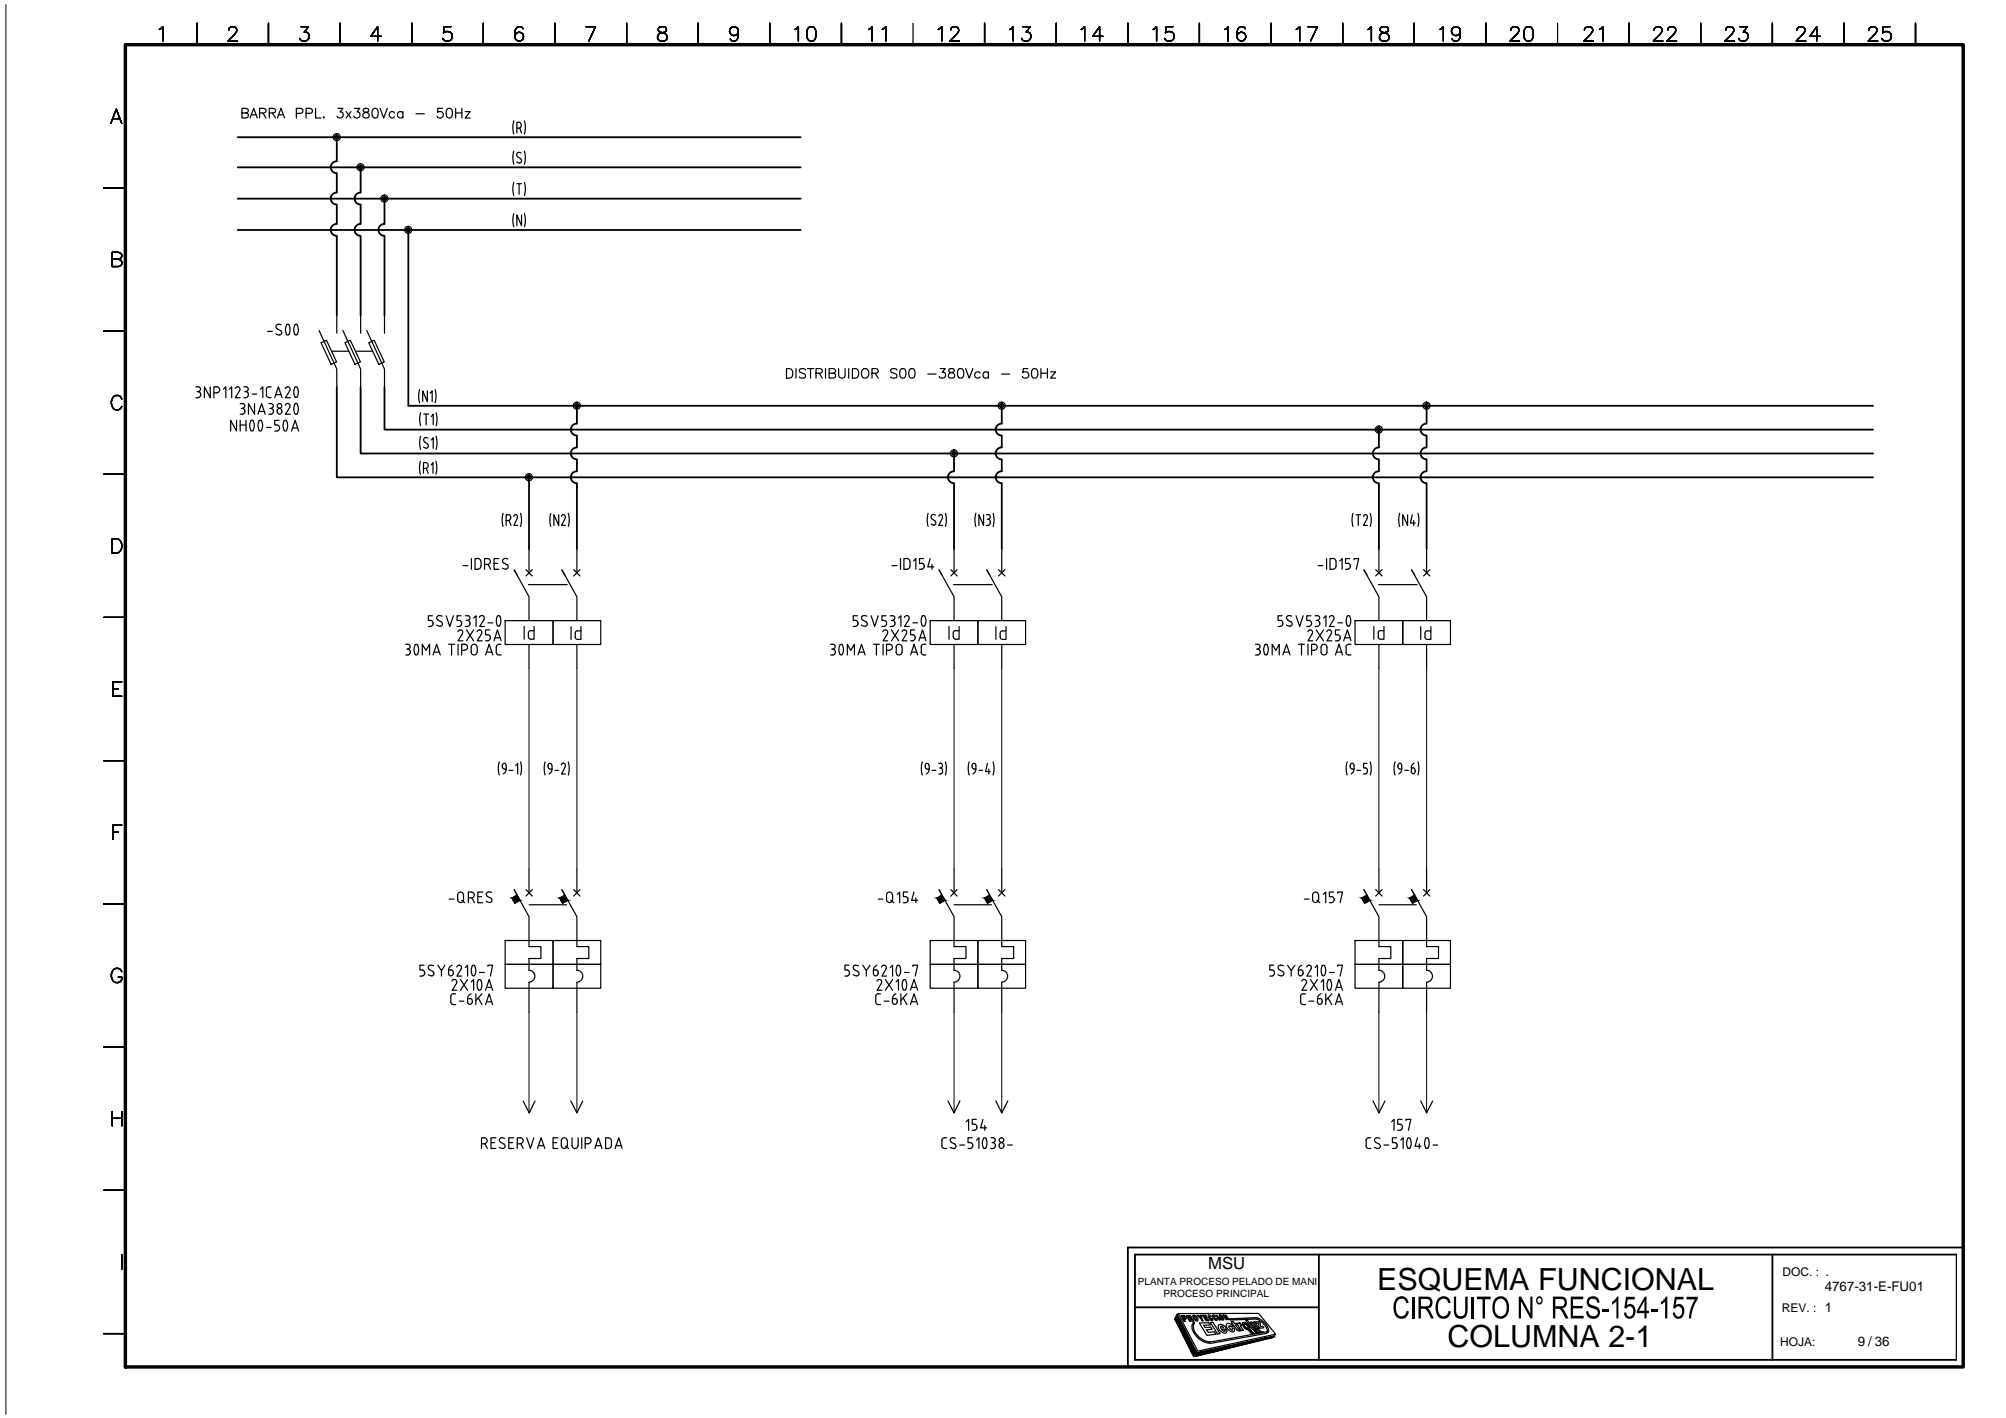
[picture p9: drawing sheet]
<svg xmlns="http://www.w3.org/2000/svg" width="420mm" height="297mm" viewBox="0 0 420 297" stroke-linecap="round" stroke-linejoin="round" font-family="sans-serif">
<defs><g id="words">
<g font-size="6.4">
<text x="288.4" y="270.2">ESQUEMA FUNCIONAL</text>
<text x="303.2" y="282.2">COLUMNA 2-1</text>
</g>
<text font-size="3.5" x="253.1" y="265.8">MSU</text>
<g font-size="2.8">
<text x="382.2" y="270.3">4767-31-E-FU01</text>
<text x="389.1" y="282">9 / 36</text>
</g>
<g font-size="2.5">
<text x="373.4" y="267.3">DOC. : .</text>
<text x="373.2" y="274.9">REV. : 1</text>
<text x="372.9" y="281.9">HOJA:</text>
</g>
<g font-size="2.1">
<text x="238.3" y="269.2">PLANTA PROCESO PELADO DE MANI</text>
<text x="243.7" y="271.8">PROCESO PRINCIPAL</text>
</g>
</g></defs>
<g fill="none" stroke="#000" stroke-width=".38">
<path d="M49.8 28.7h117.9M49.8 35.1h117.9M70.5 36.3v4a1.25 1.25 0 0 0-1.2 1.3 1.25 1.25 0 0 0 1.2 1.2M70.5 28.7v5.1a1.25 1.25 0 0 0-1.2 1.2 1.25 1.25 0 0 0 1.2 1.3M75.5 35.1v5.2M49.8 41.6h117.9M49.8 48.2h117.9M70.5 42.9v4a1.25 1.25 0 0 0-1.2 1.3 1.25 1.25 0 0 0 1.2 1.2M70.5 49.4v16.7M75.5 46.9a1.25 1.25 0 0 0-1.2 1.3 1.25 1.25 0 0 0 1.2 1.2M75.5 40.3a1.25 1.25 0 0 0-1.2 1.3 1.25 1.25 0 0 0 1.2 1.2M75.5 42.9v4"/>
<path d="M75.5 49.4v16.7M80.5 41.6v5.3a1.25 1.25 0 0 0-1.2 1.3 1.25 1.25 0 0 0 1.2 1.2M80.5 49.4v16.7M85.5 48.2v36.8h306.8M70.5 81.1v18.9h321.8M75.5 81.1v13.9h316.8M80.5 81.1v8.9h311.8M110.8 100v15M120.8 88.7a1.25 1.25 0 0 0-1.2 1.3 1.25 1.25 0 0 0 1.2 1.2M120.8 93.7a1.25 1.25 0 0 0-1.2 1.3 1.25 1.25 0 0 0 1.2 1.2M120.8 98.7a1.25 1.25 0 0 0-1.2 1.3 1.25 1.25 0 0 0 1.2 1.2M120.8 85v3.7"/>
<path d="M120.8 91.3v2.4M120.8 96.3v2.4M199.8 95v3.7a1.25 1.25 0 0 0-1.2 1.3 1.25 1.25 0 0 0 1.2 1.2M209.8 85v3.7a1.25 1.25 0 0 0-1.3 1.3 1.25 1.25 0 0 0 1.3 1.2M209.8 91.3v2.4a1.25 1.25 0 0 0-1.3 1.3 1.25 1.25 0 0 0 1.3 1.2v2.5a1.25 1.25 0 0 0-1.3 1.3 1.25 1.25 0 0 0 1.3 1.2M288.8 93.7a1.25 1.25 0 0 0-1.3 1.3 1.25 1.25 0 0 0 1.3 1.2M288.8 98.7a1.25 1.25 0 0 0-1.3 1.3 1.25 1.25 0 0 0 1.3 1.2M288.8 90v3.7M288.8 96.3v2.4M298.8 85v3.7a1.25 1.25 0 0 0-1.3 1.3 1.25 1.25 0 0 0 1.3 1.2M298.8 91.3v2.4a1.25 1.25 0 0 0-1.3 1.3 1.25 1.25 0 0 0 1.3 1.2v2.5a1.25 1.25 0 0 0-1.3 1.3 1.25 1.25 0 0 0 1.3 1.2M120.8 101.3v13.7"/>
<path d="M199.8 101.3v13.7M209.8 101.3v13.7M288.8 101.3v13.7M298.8 101.3v13.7M237.7 273.9h38.5M276.2 262.8v22.1M371.2 262.8v22.1M409.8 262.8h-172.1v22.1h172.1M411.2 261.3h-175v25"/>
</g>
<g fill="none" stroke="#000" stroke-width=".25">
<path d="M33.4 6.2l.7-.6v3M41.2 4.9v4.5M47.9 6.3a.73 .73 0 0 1 .5-.7h.6a.74 .74 0 0 1 .5 1.1l-1.7 1.9h2M56.2 4.9v4.5M63 5.6h1.6l-.9 1.1a.96 .96 0 0 1 1.1 1.1 .96 .96 0 0 1-1.3 .8l-.5-.1-.2-.5M71.3 4.9v4.5M79.8 7.6h-2.1l1.4-2v3M86.2 4.9v4.5M94.5 5.6h-1.5l-.1 1.3a1.07 1.07 0 0 1 1.6 0 1.07 1.07 0 0 1-.2 1.6 1.07 1.07 0 0 1-1.6-.5M101.2 4.9v4.5M109.5 6a.85 .85 0 0 0-1.2-.2 2.17 2.17 0 0 0 0 2.7 .93 .93 0 0 0 1.3-.5 .93 .93 0 0 0-.7-1.3 .93 .93 0 0 0-1.1 .9M116.2 4.9v4.5"/>
<path d="M122.7 5.6h2l-1.4 3M131.2 4.9v4.5M138 5.8a.6 .6 0 0 0 .3 .9 1.3 1.3 0 0 1 1.5 1.3 1.07 1.07 0 0 1-1.2 .6 1.07 1.07 0 0 1-.9-1l.4-.6a1.67 1.67 0 0 0 1.5-.7v-.3a1.08 1.08 0 0 0-1.6-.2zM146.2 4.9v4.5M154.7 6.6a.94 .94 0 0 1-1.4 .7 .94 .94 0 0 1-.3-1.4 .94 .94 0 0 1 1.5 .1 2.84 2.84 0 0 1-.3 2.5 .88 .88 0 0 1-1.2-.3M161.2 4.9v4.5M166.5 6.2l.7-.6v3M169.4 5.8a.9 .9 0 0 1 1.4 .4 2.39 2.39 0 0 1-.3 2.3 1.02 1.02 0 0 1-1.4-.5 2.57 2.57 0 0 1 .3-2.2zM176.2 4.9v4.5M182 6.2l.7-.6v3M184.8 6.2l.7-.6v3M191.2 4.9v4.5"/>
<path d="M196.5 6.2l.7-.6v3M199.1 6.3a.73 .73 0 0 1 .6-.7h.6a.74 .74 0 0 1 .4 1.1l-1.8 1.9h2M206.2 4.9v4.5M211.5 6.2l.7-.6v3M214.2 5.6h1.6l-.9 1.1a.97 .97 0 0 1 1.1 1.2 .97 .97 0 0 1-1.4 .7l-.4-.1-.2-.5M221.2 4.9v4.5M226.5 6.2l.7-.6v3M231 7.6h-2.1l1.4-2v3M236.2 4.9v4.5M241.5 6.2l.7-.6v3M245.7 5.6h-1.5l-.1 1.3a1.05 1.05 0 0 1 1.6 0 1.05 1.05 0 0 1-.2 1.6 1.05 1.05 0 0 1-1.6-.5M251.2 4.9v4.5"/>
<path d="M256.5 6.2l.7-.6v3M260.8 6a.84 .84 0 0 0-1.3-.2 2.77 2.77 0 0 0-.3 2.4 .93 .93 0 0 0 1.5 .1 .93 .93 0 0 0-.3-1.5 .93 .93 0 0 0-1.3 .8M266.2 4.9v4.5M271.5 6.2l.7-.6v3M274 5.6h1.9l-1.4 3M281.2 4.9v4.5M286.5 6.2l.7-.6v3M289.2 5.8l-.1 .5a1.88 1.88 0 0 0 1.4 .7 .82 .82 0 0 1 .5 .9 .82 .82 0 0 1-.8 .7h-.5a.85 .85 0 0 1-.8-.9 .85 .85 0 0 1 .9-.8l.6-.2a.6 .6 0 0 0 .3-.9l-.5-.2zM296.2 4.9v4.5M301.6 6.2l.7-.6v3M305.9 6.6a.94 .94 0 0 1-1.3 .7 .94 .94 0 0 1-.4-1.4 .94 .94 0 0 1 1.5 .1 2.84 2.84 0 0 1-.3 2.5 .94 .94 0 0 1-1.3-.3M311.2 4.9v4.5"/>
<path d="M316.5 6.3a.73 .73 0 0 1 .5-.7h.6a.74 .74 0 0 1 .4 1.1l-1.7 1.9h2M319.6 5.8a.94 .94 0 0 1 1.4 .4 2.57 2.57 0 0 1-.3 2.3 1.02 1.02 0 0 1-1.4-.5 2.57 2.57 0 0 1 .3-2.2zM326.2 4.9v4.5M331.9 6.3a.71 .71 0 0 1 .6-.7 .93 .93 0 0 1 1.1 .6v.3l-.5 .7-1.4 1.4h2M335 6.2l.7-.6v3M341.2 4.9v4.5M346.4 6.3v-.1a.93 .93 0 0 1 1.2-.6 .74 .74 0 0 1 .4 1.1l-1.7 1.9h2M349.3 6.3a.73 .73 0 0 1 .6-.7h.5a.74 .74 0 0 1 .5 1.1l-1.8 1.9h2.1M356.2 4.9v4.5M361.5 6.3a.73 .73 0 0 1 .5-.7h.6a.74 .74 0 0 1 .4 1.1l-1.7 1.9h2M364.4 5.6h1.6l-.9 1.1a.97 .97 0 0 1 1.1 1.2 .97 .97 0 0 1-1.4 .7l-.4-.1-.2-.5M371.2 4.9v4.5"/>
<path d="M376.4 6.3v-.1a.93 .93 0 0 1 1.1-.6 .74 .74 0 0 1 .4 1.1l-1.7 1.9h2M381.2 7.6h-2.1l1.4-2v3M386.2 4.9v4.5M391.4 6.3a.71 .71 0 0 1 .6-.7 .93 .93 0 0 1 1.2 .6v.3l-.5 .7-1.4 1.4h2M395.9 5.6h-1.5l-.1 1.3a1.05 1.05 0 0 1 1.6 0 1.05 1.05 0 0 1-.2 1.6 1.05 1.05 0 0 1-1.6-.5M401.2 4.9v4.5M21.7 39.4h4.6M23.2 25.9l1.2-3 1.1 3M23.6 24.8h1.5M50.7 23.7l1.1-.1 .2-.3-.1-.4-.4-.2h-.8v2h.8l.4-.2v-.7l-.4-.1M52.4 24.7l.7-2 .8 2M52.7 24h.9"/>
<path d="M54.4 23.7h.9a.49 .49 0 0 0 .3-.8l-.3-.2h-.9v2M55 23.7l.7 1M56.4 23.7l1.1-.1 .2-.3-.1-.4-.4-.2h-.8v2M57 23.7l.7 1M58.1 24.7l.8-2 .7 2M58.4 24h.9M62.1 23.7h1.1a.53 .53 0 0 0 .2-.6 .53 .53 0 0 0-.4-.4h-.9v2M64.1 23.7h1.1l.2-.3-.1-.5-.3-.2h-.9v2M66.1 22.7v2h1.1M67.7 24.6h.2l-.1 .1zM70.8 22.7h1l-.6 .8a.67 .67 0 0 1 .6 1 .67 .67 0 0 1-1.2-.2M72.5 23.4l1 1.3"/>
<path d="M73.5 23.4l-1 1.3M74.3 22.7h1l-.5 .8a.67 .67 0 0 1 .5 1 .67 .67 0 0 1-1.2-.2M76.2 22.8a.38 .38 0 0 0 .2 .7 .82 .82 0 0 1 .9 .8 .66 .66 0 0 1-.9 .4 .66 .66 0 0 1-.3-.9l.8-.3a.38 .38 0 0 0 .2-.7l-.3-.1zM78.2 22.8a.59 .59 0 0 1 .9 .3 1.83 1.83 0 0 1-.1 1.5 .63 .63 0 0 1-1-.3 1.66 1.66 0 0 1 .2-1.5zM79.6 22.7l.8 2 .7-2M82.6 23.7a.64 .64 0 0 0-.9-.1 .64 .64 0 0 0 0 .9 .64 .64 0 0 0 .9-.1M84.4 23.7a.64 .64 0 0 0-1-.1 .64 .64 0 0 0 0 .9 .64 .64 0 0 0 1-.1M84.4 23.4v1.3M87.1 23.8h1.8M92.7 22.7h-1l-.1 .9a.7 .7 0 0 1 1.1 0 .7 .7 0 0 1-.1 1 .7 .7 0 0 1-1.1-.3M93.7 22.8a.63 .63 0 0 1 1 .3 1.39 1.39 0 0 1-.5 1.6h-.2a1.34 1.34 0 0 1-.3-1.9zM95.4 22.7v2"/>
<path d="M95.4 23.7h1.3M96.7 22.7v2M97.4 23.4h1.1l-1.1 1.3h1.1M107.6 38.2l-.2 1.4 .2 1.4M107.6 25.3l-.2 1.4 .2 1.4M107.6 31.7l-.2 1.3 .2 1.4M108.3 26.8h.4a.63 .63 0 0 0 .5-.6 .63 .63 0 0 0-.5-.6h-.4v2.3M108.3 38.5h.9M108.5 32.9l.5 .3a.53 .53 0 0 1 .1 .9 .53 .53 0 0 1-.9-.2M108.6 31.9a.51 .51 0 0 0-.4 .4 .51 .51 0 0 0 .2 .5M108.6 31.9l.5 .1M108.7 38.5v2.2"/>
<path d="M108.9 26.8l.3 1.1M109.8 38.2l.2 1.4-.2 1.4M109.8 25.3l.2 1.4-.2 1.4M109.8 31.7l.2 1.3-.2 1.4M23.5 54.3l1.7-.2a.68 .68 0 0 0 0-1.1l-.4-.2h-1.3v3l1.7-.1a.8 .8 0 0 0 .3-.9 .8 .8 0 0 0-.7-.5M107.6 44.7l-.2 1.4 .2 1.4M109.2 45v2.3l-.9-2.3v2.3M109.8 44.7l.2 1.4-.2 1.4M21.7 69.3h4.6M56.1 69.4h.9M58.3 67.9l.6 .1M58.3 67.9a.49 .49 0 0 0-.5 .4 .49 .49 0 0 0 .3 .6l.7 .4"/>
<path d="M58.8 69.2a.57 .57 0 0 1 .1 .9 .57 .57 0 0 1-.9 0l-.2-.2M60 68.1a2.1 2.1 0 0 0 0 2M60.5 68.1a1.7 1.7 0 0 1-.2 2.1l-.3-.1M60.5 68l-.2-.1-.3 .1M61.8 68.1a2.1 2.1 0 0 0 0 2M62.2 68.1a1.7 1.7 0 0 1-.2 2.1l-.2-.1M62.3 68l-.3-.1-.2 .1M66.8 69.2l3.7 8.1v3.8M67.2 71.8l1.2-.5 2.1 4.5-1.1 .5zM69.4 73.6h3.7M70.5 66.1v3.7M71.8 69.2l3.7 8.1v3.8"/>
<path d="M72.2 71.8l1.2-.5 2.1 4.5-1.1 .5zM74.4 73.6h3.7M75.5 66.1v3.7M76.8 69.2l3.7 8.1v3.8M77.2 71.8l1.2-.5 2.1 4.5-1.2 .5zM80.5 66.1v3.7M164.7 77.2a1.07 1.07 0 0 1 1.3 .6 1.07 1.07 0 0 1-.3 1.3l-1 .1zM166.7 77.2v2M168.7 77.5a.73 .73 0 0 0-.7-.3 .73 .73 0 0 0-.6 .5l.2 .3 .9 .4a.5 .5 0 0 1 0 .7 .99 .99 0 0 1-1.1-.1M169.1 77.2h1.3M169.8 77.2v2M170.9 78.2l1.2-.1 .1-.3-.1-.5-1.2-.1v2"/>
<path d="M171.6 78.2l.6 1M172.9 77.2v2M173.7 78.2l1.1-.1a.43 .43 0 0 0 0-.8l-1.1-.1v2h.8a.52 .52 0 0 0 .5-.6l-.2-.3-.3-.1M175.7 77.2v1.5a.69 .69 0 0 0 .6 .5 .69 .69 0 0 0 .7-.5v-1.5M177.8 77.2v2M178.5 77.2h.7a1.08 1.08 0 0 1 .7 1 1.08 1.08 0 0 1-.7 1h-.7zM180.6 77.5a.83 .83 0 0 1 1.1-.1 .83 .83 0 0 1 .3 1 .76 .76 0 0 1-.8 .8 .76 .76 0 0 1-.8-.8zM182.6 78.2l1.2-.1 .2-.3-.2-.5-1.2-.1v2M183.3 78.2l.7 1M187.8 77.5a.73 .73 0 0 0-.7-.3 .73 .73 0 0 0-.6 .5l.2 .3 1 .4a.5 .5 0 0 1 0 .7 .99 .99 0 0 1-1.2-.1M188.7 77.3a.64 .64 0 0 1 1 .3 1.83 1.83 0 0 1-.2 1.5 .68 .68 0 0 1-1-.3 1.66 1.66 0 0 1 .2-1.5zM190.6 77.3a.64 .64 0 0 1 1 .3 1.83 1.83 0 0 1-.2 1.5 .68 .68 0 0 1-1-.3 1.66 1.66 0 0 1 .2-1.5z"/>
<path d="M194.3 78.4h1.8M196.9 77.2h1.1l-.6 .8a.67 .67 0 0 1 .6 .9 .67 .67 0 0 1-1.1 .2l-.2-.3M198.8 77.3a.42 .42 0 0 0 .2 .7 .72 .72 0 0 1 .8 .3 .72 .72 0 0 1 0 .8l-.7 .1-.4-.2a.74 .74 0 0 1 .1-.8 .74 .74 0 0 1 .8-.2 .42 .42 0 0 0 .2-.7zM200.8 77.3a.68 .68 0 0 1 1 .3 1.32 1.32 0 0 1-.5 1.6h-.2a1.08 1.08 0 0 1-.5-1.6zM202.2 77.2l.8 2 .8-2M205.3 78.2a.64 .64 0 0 0-1-.1 .64 .64 0 0 0 0 .9 .64 .64 0 0 0 1 0M207 78.2a.64 .64 0 0 0-.9-.1 .64 .64 0 0 0 0 .9 .64 .64 0 0 0 .9 0M207 77.9v1.3M209.8 78.4h1.7M215.3 77.2h-1l-.1 .9a.72 .72 0 0 1 1.1-.1 .72 .72 0 0 1-.1 1.1 .72 .72 0 0 1-1.1-.3M216.3 77.3a.64 .64 0 0 1 1 .3 1.01 1.01 0 0 1-.7 1.6 1.05 1.05 0 0 1-.5-1.6zM218 77.2v2"/>
<path d="M218 78.2h1.4M219.4 77.2v2M220.1 77.9h1l-1 1.3h1M21.7 99.4h4.6M25.5 83.6a1.11 1.11 0 0 0-1.3-.8 1.11 1.11 0 0 0-.9 1.2 1.34 1.34 0 0 0 .3 1.4 1.34 1.34 0 0 0 1.5 .3l.4-.6M41 81h.5a.49 .49 0 0 1 .5 .5 .49 .49 0 0 1-.5 .5M41 83.3h.5M41.3 82a.55 .55 0 0 1 .7 .5M42 82.8l-.2 .4-.3 .1M42.1 82.6v.2M44 81v2.3l-1.2-2.3v2.3M44.8 82.3h.6"/>
<path d="M45.4 81a.61 .61 0 0 1 .6 .6 .61 .61 0 0 1-.6 .7M45.4 81h-.6v2.3M46.8 81.5l.5-.5v2.3M48.1 81.5l.4-.5v2.3M49.3 81.4a.5 .5 0 0 1 .6-.3 .5 .5 0 0 1 .3 .7l-.9 1.5h1M49.5 88.1v2.2l-1.2-2.2v2.2M50.3 84.5h.5a.49 .49 0 0 1 .5 .5 .49 .49 0 0 1-.5 .5M50.3 88.1v2.2M50.3 89h1.2M50.6 85.6a.55 .55 0 0 1 .7 .4M51.1 81h.4a.49 .49 0 0 1 .5 .5 .49 .49 0 0 1-.5 .5M51.1 83.3h.4"/>
<path d="M51.3 86.3l-.3 .4-.7 .1M51.3 82a.55 .55 0 0 1 .7 .5M51.3 86.1v.2M51.5 88.1v2.2M52 82.8l-.2 .4-.3 .1M52 82.6v.2M52.5 88.1l.4-.1 .3 .5a2.1 2.1 0 0 1-.2 1.6M52.5 90.2l.3 .1 .2-.1M52.5 88.1a2.1 2.1 0 0 0 0 2M52.8 82.6h1M53.3 84.5v2.3l-1.3-2.3v2.3M54 86.8l.8-2.3 .8 2.3"/>
<path d="M54.3 88.1l.4-.1 .2 .5a2.1 2.1 0 0 1-.1 1.6M54.3 90.2l.2 .1 .3-.1M54.3 88.1a2.1 2.1 0 0 0 0 2M54.3 86.2h1M54.5 81.5l.5-.5v2.3M55.8 82.7l.3 .5 .2 .1M55.8 89.5h1M55.8 81.6v1.1M56.3 84.5h.5a.49 .49 0 0 1 .4 .5 .49 .49 0 0 1-.4 .5M56.4 83.3h.4M56.5 85.6a.55 .55 0 0 1 .7 .4M56.8 81l-.7 .1-.3 .5"/>
<path d="M57.2 86.3l-.2 .4-.7 .1M57.3 86.1v.2M57.5 83.3l.8-2.3 .8 2.3M57.5 90.3h.6M57.8 82.7h1M58 89l.5 .3v.2M58.1 86.3a.49 .49 0 0 0 .4 .4 .49 .49 0 0 0 .5-.4M58.1 86.1v.2M58.4 88.1h-.9v.9h.6M58.5 89.8l-.2 .4-.3 .1M58.6 89.5v.3M59 86a.49 .49 0 0 0-.5-.4 .49 .49 0 0 0-.4 .4"/>
<path d="M59.1 86.1v.2M59.5 90.2l.3 .1 .2-.1M59.5 90.1a1.7 1.7 0 0 1 .3-2.1l.2 .1 .2 .4a2.1 2.1 0 0 1-.2 1.6M59.8 81.4a.5 .5 0 0 1 .6-.3 .5 .5 0 0 1 .3 .7M60.3 84.5l.4 .3v.5M60.3 84.5l-.5 .4M60.7 85.3l-.9 1.5h1M60.7 81.8l-.9 1.5h1M61.1 90.3l.7-2.2 .7 2.2M61.3 89.7h1M61.8 81.2l.4-.1a1.66 1.66 0 0 1-.2 2.2l-.2-.2M61.8 84.7a2.1 2.1 0 0 0 0 2"/>
<path d="M61.8 81.2a2.1 2.1 0 0 0 0 1.9M62.2 84.7a1.7 1.7 0 0 1-.2 2.1l-.2-.1M62.3 84.6l-.3-.1-.2 .1M87.9 81.6l-.2 1.4 .2 1.4M88.1 96.6l-.2 1.4 .2 1.4M88.1 91.4l-.2 1.4 .2 1.3M88.1 86.4l-.2 1.4 .2 1.4M88.7 98.1h.5M88.7 86.7h1.1M89 92.6l.5 .4M89.2 96.9a.63 .63 0 0 1 .5 .6 .63 .63 0 0 1-.5 .6M89.2 96.9h-.5v2.2"/>
<path d="M89.3 86.7v2.3M89.3 98.1l.4 1M89.5 93a.53 .53 0 0 1 0 .8 .53 .53 0 0 1-.8-.2M89.5 81.9v2.2l-1-2.2v2.2M89.6 91.8a.52 .52 0 0 0-.8 0 .52 .52 0 0 0 .2 .8M90.1 82.4l.4-.5v2.2M90.3 97.4l.4-.5v2.2M90.4 92.2l.3-.5v2.2M90.4 87.2l.3-.5v2.3M91.1 81.6l.2 1.4-.2 1.4M91.3 96.6l.2 1.4-.2 1.4M91.3 91.4l.2 1.4-.2 1.3"/>
<path d="M91.3 86.4l.2 1.4-.2 1.4M23.5 112.9h1a1.6 1.6 0 0 1 1 1.5 1.6 1.6 0 0 1-1 1.5h-1zM97 118.5h1M98.7 117v2.3M100 117a.7 .7 0 0 1 .7 .7M100 117h-.5v2.3h.5M100.7 118.6a.7 .7 0 0 1-.7 .7M100.8 117.7v.9M101.5 118.2h.6a.61 .61 0 0 0 .6-.6 .61 .61 0 0 0-.6-.6h-.6v2.3M102.2 118.2l.6 1.1M103.5 118h.7M104.5 117h-1v2.3h1"/>
<path d="M105.2 119l.8 .3M105.4 107.5l-.2 1.4 .2 1.4M105.7 117l.6 .1M105.7 117a.49 .49 0 0 0-.4 .4 .49 .49 0 0 0 .2 .5l.7 .4M106 109.1h.5M106.2 118.3a.49 .49 0 0 1 .2 .5 .49 .49 0 0 1-.4 .4M106.5 107.8a.63 .63 0 0 1 .5 .6 .63 .63 0 0 1-.5 .6M106.5 107.8h-.5v2.3M106.6 109.1l.4 1M107.6 108.2a.43 .43 0 0 1 .6-.4 .43 .43 0 0 1 .1 .7M108.3 108.6l-.7 1.5h.8M109 107.5l.2 1.4-.2 1.4"/>
<path d="M110.2 119.3l1.3 1.4M110.8 115v5M111.5 119.3l-1.3 1.4M115.4 107.5l-.2 1.4 .2 1.4M117 107.8v2.3l-1-2.3v2.3M118 107.8l-.4 .4M118 107.8l.4 .2v.5M118.4 108.6l-.8 1.5h.8M119 107.5l.2 1.4-.2 1.4M120.2 119.3l1.3 1.4M120.8 115v5M121.5 119.3l-1.3 1.4"/>
<path d="M186.8 118.5h1M188.6 117v2.3M189.9 117a.7 .7 0 0 1 .7 .7M189.9 117h-.6v2.3h.6a.7 .7 0 0 0 .7-.7M190.6 117.7v.9M191.4 117.5l.4-.5v2.3M192.6 119.3h.5M193.1 118l.4 .2 .1 .3M193.5 117h-.9v1h.5M193.6 118.7l-.3 .4-.2 .1M193.6 118.5v.2M194.4 107.5l-.2 1.4 .2 1.4"/>
<path d="M194.8 117l-.5 1.7h1.3M195.2 118.2v1.1M195.3 108.8l.5 .3M195.8 109.1a.53 .53 0 0 1 0 .8 .53 .53 0 0 1-.8-.1M195.9 107.9a.53 .53 0 0 0-.8 0 .53 .53 0 0 0 .1 .8M197 107.8l.4 .2v.5M197 107.8l-.4 .4M197.4 108.6l-.8 1.5h.8M198 107.5l.2 1.4-.2 1.4M199.2 119.3l1.3 1.4M199.8 115v5M200.5 119.3l-1.3 1.4"/>
<path d="M204.4 107.5l-.2 1.4 .2 1.4M206 107.8v2.3l-1-2.3v2.3M206.6 107.8h.4M206.6 110.1h.4M206.8 108.8h.2M207 107.8a.5 .5 0 0 1 .4 .5 .5 .5 0 0 1-.4 .5M207 108.8a.66 .66 0 0 1 .4 .6 .66 .66 0 0 1-.4 .6M208 107.5l.2 1.4-.2 1.4M209.1 119.3l1.4 1.4M209.8 115v5M210.5 119.3l-1.4 1.4M276.1 118.5h1"/>
<path d="M277.8 117v2.3M279.1 117a.7 .7 0 0 1 .7 .7M279.2 117h-.6v2.3h.5a.7 .7 0 0 0 .7-.7M279.8 117.7v.9M280.6 117.5l.5-.5v2.3M282.3 118l.4 .2 .1 .3M282.7 117h-.9v1h.5M282.8 118.7l-.2 .4-.8 .2M282.8 118.5v.2M283.4 107.5l-.2 1.4 .2 1.4M283.6 117.3v-.3h1l-.5 2.3M284 107.8h1"/>
<path d="M284.5 107.8v2.3M285.6 108.2a.43 .43 0 0 1 .6-.4 .43 .43 0 0 1 .1 .7M286.4 108.6l-.8 1.5h.8M287 107.5l.2 1.4-.2 1.4M288.1 119.3l1.4 1.4M288.8 115v5M289.5 119.3l-1.4 1.4M293.2 107.5l-.2 1.4 .2 1.4M294.8 107.8v2.3l-1-2.3v2.3M295.8 107.8l-.4 1.8h1M296.1 109.1v1M297 107.5l.2 1.4-.2 1.4"/>
<path d="M298.2 119.3l1.3 1.4M298.8 115v5M299.5 119.3l-1.3 1.4M21.7 129.3h4.6M85 135h.4M85 137.2h.4M85.2 136h.2M85.4 135a.49 .49 0 0 1 .5 .4 .49 .49 0 0 1-.5 .5M85.4 136a.63 .63 0 0 1 .5 .6 .63 .63 0 0 1-.5 .6M86.9 135.1l.4-.1a1.66 1.66 0 0 1-.1 2.2l-.3-.1M87 135.1a2.1 2.1 0 0 0 0 2M88.4 137.2v-2.2l.8 1.2 .8-1.2v2.2"/>
<path d="M89.7 131.2h.5M90.6 129h-.9v1h.8l.2 .5M90.7 130.7l-.1 .2-.4 .3M90.7 137.2l.8-2.2 .7 2.2M90.7 130.5v.2M90.9 136.6h1.1M91.4 130.9l.8 .3M91.8 129.9l.6 .4a.49 .49 0 0 1 .3 .5 .49 .49 0 0 1-.5 .4M92.6 129.1a.62 .62 0 0 0-.8-.1 .62 .62 0 0 0-.2 .7l.1 .2M93.4 129l.8 2.2 .8-2.2M94 135h1.2M94.6 135v2.2"/>
<path d="M95.7 131.2h.5M95.9 132.3a.5 .5 0 0 1 .7-.3 .5 .5 0 0 1 .2 .7M95.9 135v2.2M96.6 129h-.9v1h.7l.3 .5M96.7 130.7l-.1 .2-.4 .3M96.7 130.5v.2M96.7 136.2h.6M96.9 132.7l-1 1.5h1.1M97.3 136.2a.61 .61 0 0 0 .6-.6 .61 .61 0 0 0-.6-.6h-.6v2.2M97.5 129l.5-.1a.49 .49 0 0 1 .4 .5 .49 .49 0 0 1-.4 .5M97.5 131.2h.5M97.7 130a.55 .55 0 0 1 .7 .5"/>
<path d="M97.7 132l1.5 2.2M98.4 130.7v.2l-.4 .3M98.4 130.5v.2M98.7 135.6v1a.61 .61 0 0 0 .6 .6 .61 .61 0 0 0 .6-.6M99.2 129.5l.5-.5v2.2M99.2 132l-1.5 2.2M99.9 135.6a.61 .61 0 0 0-.6-.6 .61 .61 0 0 0-.6 .6M99.9 132.3a.5 .5 0 0 1 .7-.3 .5 .5 0 0 1 .3 .7M100 135.6v1M100.9 132.7l-.9 1.5h1M100.9 128.9l-.5 .4M101 128.9l.4 .3v.5"/>
<path d="M101.4 129.8l-.9 1.4h.9M101.7 137.2l.8-2.2 .7 2.2M101.7 134.2h.5M101.9 136.6h1.1M102.2 133h.2l.3 .5M102.2 130.5h1M102.6 132h-.9v1h.5M102.7 133.7l-.1 .3-.4 .2M102.7 133.5v.2M103.5 134.2l.7-2.2 .8 2.2M103.7 133.6h1M103.9 136.6l.3 .5 .8 .1"/>
<path d="M103.9 135.6v1.1M104.2 129.1l.4-.1a1.66 1.66 0 0 1-.2 2.2l-.2-.1M104.2 129.1a2.1 2.1 0 0 0 0 2M105 135h-.8l-.3 .5M105.8 130h10v5h-10zM108.3 120.4l-.6-1 3.1 5.6v5M109.8 131.2v2.7M110.7 122.5h8.1M110.8 135v5M111.2 132.1h.7M111.9 131.2v2.7l-1-.1a1.34 1.34 0 0 1-.2-1.5l.5-.2M115.8 130h10v5h-10z"/>
<path d="M118.3 120.4l-.6-1 3.1 5.6v5M119.6 131.3v2.6M120.5 133.4v.3l.5 .2M120.5 132.7v.7M120.8 135v5M121 132.1l-.5 .3v.3M121 132.2h.7M121.7 131.3v2.6h-.7M174 135h.4a.49 .49 0 0 1 .5 .4 .49 .49 0 0 1-.5 .5M174.2 136a.55 .55 0 0 1 .7 .5M174.9 136.7l-.2 .4-.7 .1M175 136.5v.2"/>
<path d="M176.4 135.1a2.1 2.1 0 0 1 0 2M176.4 135.1l-.2-.1a1.53 1.53 0 0 0 0 2.2l.2-.1M177.5 137.2v-2.2l.7 1.2 .8-1.2v2.2M178.7 131.2h.5M179.6 129h-.9v1h.7l.3 .5M179.7 130.7l-.1 .2-.4 .3M179.7 137.2l.7-2.2 .8 2.2M179.7 130.5v.2M179.9 136.6h1.1M180.7 129.9l.7 .4M180.9 128.9a.49 .49 0 0 0-.4 .4 .49 .49 0 0 0 .2 .6M180.9 128.9l.7 .2"/>
<path d="M181.4 130.3a.51 .51 0 0 1 .2 .7 .51 .51 0 0 1-.7 .2l-.5-.3M182.5 129l.7 2.2 .8-2.2M183 135h1.2M183.6 135v2.2M184.7 131.2h.5M185 135v2.2M185.4 132l-.5 .3M185.5 132l.4 .2v.5M185.6 129h-.9v1h.7l.3 .5M185.7 130.7l-.1 .2-.4 .3M185.7 136.2h.6M185.7 130.5v.2"/>
<path d="M185.9 132.7l-.9 1.5h.9M186.3 136.2a.61 .61 0 0 0 .6-.6 .61 .61 0 0 0-.6-.6h-.6v2.2M186.5 129l.4-.1a.49 .49 0 0 1 .5 .5 .49 .49 0 0 1-.5 .5M186.5 131.2h.5M186.7 130a.55 .55 0 0 1 .7 .5M186.7 132l1.5 2.2M187.4 130.7v.2l-.5 .3M187.5 130.5v.2M187.7 135.6v1M188.2 129.5l.5-.5v2.2M188.2 132l-1.5 2.2M188.9 135.6a.61 .61 0 0 0-.6-.6 .61 .61 0 0 0-.6 .6"/>
<path d="M188.9 132.3a.5 .5 0 0 1 .7-.3 .5 .5 0 0 1 .2 .7M188.9 135.6v1a.61 .61 0 0 1-.6 .6 .61 .61 0 0 1-.6-.6M189.9 132.7l-1 1.5h1.1M189.9 128.9l.5 .3v.5M189.9 128.9l-.5 .4M190.4 129.8l-.9 1.4h1M190.7 137.2l.7-2.2 .8 2.2M190.7 134.2h.5M190.9 136.6h1.1M191.2 130.5h1M191.6 132h-.9v1h.7l.3 .5M191.7 133.7l-.1 .3-.4 .2"/>
<path d="M191.7 133.5v.2M192.5 134.2l.7-2.2 .7 2.2M192.7 133.6h1M192.9 136.6l.3 .5 .3 .1M193 135.6v1.1M193.3 129h.3a1.55 1.55 0 0 1-.2 2.2 1.66 1.66 0 0 1-.1-2.2zM193.5 135h-.3l-.3 .5M193.5 135h.4M193.5 137.2h.4M194.8 130h10v5h-10zM197.3 120.4l-.6-1 3.1 5.6v5M198.8 131.2v2.7"/>
<path d="M199.7 122.5h8.1M199.8 135v5M200.2 132.1h.7M200.9 131.2v2.7l-1-.1a1.34 1.34 0 0 1-.2-1.5l.5-.2M204.8 130h10v5h-10zM207.3 120.4l-.6-1 3.1 5.6v5M208.6 131.3v2.6M209.8 135v5M210 132.1l-.4 .3-.1 .3M210 132.2h.7M210.7 131.3v2.6h-.7l-.4-.2-.1-1M262.9 135h.5a.49 .49 0 0 1 .5 .4 .49 .49 0 0 1-.5 .5"/>
<path d="M263.2 136a.55 .55 0 0 1 .7 .5M263.9 136.7l-.2 .4-.8 .1M264 136.5v.2M264.9 135.1l.4-.1a1.66 1.66 0 0 1-.1 2.2l-.3-.1M264.9 135.1a2.1 2.1 0 0 0 0 2M266.5 137.2v-2.2l.7 1.2 .7-1.2v2.2M267.7 131.2h.5M268.2 130l.4 .2 .1 .3M268.6 129h-.9v1h.5M268.7 130.7l-.1 .2-.4 .3M268.7 137.2l.8-2.2 .7 2.2M268.7 130.5v.2"/>
<path d="M268.9 136.6h1.1M269.7 129.9l.7 .4M270.4 130.3a.54 .54 0 0 1 .1 .8 .54 .54 0 0 1-.8 0l-.3-.2M270.6 129.1a.57 .57 0 0 0-.9-.1 .57 .57 0 0 0 0 .9M271.5 129l.7 2.2 .7-2.2M272 135h1.2M272.6 135v2.2M273.7 131.2h.5M273.9 132.3a.5 .5 0 0 1 .7-.3 .5 .5 0 0 1 .3 .7M274 135v2.2M274.2 130l.4 .2 .1 .3M274.6 129h-.9v1h.5"/>
<path d="M274.7 130.7l-.3 .4-.2 .1M274.7 136.2h.6M274.7 130.5v.2M274.9 132.7l-.9 1.5h1M275.3 135a.61 .61 0 0 1 .6 .6 .61 .61 0 0 1-.6 .6M275.3 135h-.6v2.2M275.4 131.2h.5M275.4 129h.5M275.7 130h.2M275.7 132l1.5 2.2M275.9 128.9a.49 .49 0 0 1 .5 .5 .49 .49 0 0 1-.5 .5M275.9 130l.4 .2 .1 .3"/>
<path d="M276.4 130.7l-.2 .4-.3 .1M276.5 130.5v.2M276.7 135.6v1a.61 .61 0 0 0 .6 .6 .61 .61 0 0 0 .6-.6v-1M277.2 129.5l.5-.5v2.2M277.2 132l-1.5 2.2M277.9 132.3a.5 .5 0 0 1 .7-.3 .5 .5 0 0 1 .2 .7M277.9 135.6a.61 .61 0 0 0-.6-.6 .61 .61 0 0 0-.6 .6M278.4 129.3a.5 .5 0 0 1 .7-.3 .5 .5 0 0 1 .2 .7M278.9 132.7l-1 1.5h1M279.4 129.8l-1 1.4h1.1M279.7 137.2l.8-2.2 .7 2.2M279.7 134.2h.5"/>
<path d="M279.9 136.6h1.1M280.2 130.5h1M280.6 132h-.9v1h.5a.63 .63 0 0 1 .5 .6 .63 .63 0 0 1-.5 .6M281.4 134.2l.8-2.2 .8 2.2M281.7 133.6h1M281.9 136.6l.3 .5 .8 .1M282 135.6v1.1M282.7 129.1a2.1 2.1 0 0 1 0 2M282.7 129.1l-.3-.2a1.53 1.53 0 0 0 0 2.3l.3-.1M283 135h-.8l-.3 .5M283.8 130h10v5h-10zM286.3 120.4l-.6-1 3.1 5.6v5"/>
<path d="M287.8 131.2v2.7M288.6 133.4l.3 .4 .3 .1M288.7 122.5h8.1M288.7 132.6v.8M288.8 135v5M289.2 132.1l-.5 .2-.1 .3M289.2 132.1h.7M289.9 131.2v2.7h-.7M293.8 130h10v5h-10zM296.3 120.4l-.6-1 3.1 5.6v5M297.6 131.3v2.6M298.8 135v5"/>
<path d="M299 132.1l-.5 .3v.3M299 132.2h.7M299.7 131.3v2.6h-.7l-.5-.2v-1M21.7 159.3h4.6M23.6 144.3h1.2M25.5 142.8h-1.9v3h1.9M104.6 159.6l-.2 1.4 .2 1.3M109 159.6l.2 1.4-.2 1.3M114.2 159.6l-.2 1.4 .2 1.3M118 159.9l-.4 .3M118 159.9l.4 .2v.5M119 159.6l.2 1.4-.2 1.3"/>
<path d="M193.2 159.6l-.2 1.4 .2 1.3M196.6 159.9h.4M197 159.9a.5 .5 0 0 1 .4 .5 .5 .5 0 0 1-.4 .5h.2l.2 .5M198 159.6l.2 1.4-.2 1.3M203 159.6l-.2 1.4 .2 1.3M206.8 159.9l-.4 1.7h1M208 159.6l.2 1.4-.2 1.3M282.2 159.6l-.2 1.4 .2 1.3M286.3 159.9h-.7v1h.6l.2 .5M287 159.6l.2 1.4-.2 1.3M292.2 159.6l-.2 1.4 .2 1.3M296.2 159.9a1.12 1.12 0 0 0-.6 1"/>
<path d="M297 159.6l.2 1.4-.2 1.3M23.6 174.3h1.2M25.5 172.8h-1.9v3.1M105.6 161.1a.57 .57 0 0 1-.4-.7 .57 .57 0 0 1 .6-.4 1.7 1.7 0 0 1-.4 2.1M105.6 161.1h.4M106.6 161.4h.8M108 160.4l.4-.5v2.2M114.8 160.6v.2l.4 .3M114.8 160.4v.2M115.2 161.1h.4M115.6 160.4l-.2-.4-.2-.1-.2 .1-.2 .4M115.6 160.4a1.55 1.55 0 0 1-.6 1.7"/>
<path d="M116.2 161.4h.8M118.4 160.7l-.8 1.4h.8M194.2 161.1h.4M194.6 160.4l-.2-.4a.57 .57 0 0 0-.6 .4 .57 .57 0 0 0 .4 .7M194.6 160.4a1.55 1.55 0 0 1-.6 1.7M195.2 161.4h.8M196.6 162.1h.4M196.8 160.9h.2M197.4 161.6v.3l-.4 .2M197.4 161.4v.2M203.6 160.4l.2-.4h.4a1.7 1.7 0 0 1-.4 2.1M203.6 160.6l.1 .2 .3 .3"/>
<path d="M203.6 160.4v.2M204 161.1h.4M205 161.4h.8M207.1 161.1v1M283.2 161.1a.57 .57 0 0 1-.4-.7 .57 .57 0 0 1 .6-.4 1.7 1.7 0 0 1-.4 2.1M283.2 161.1h.4M284.2 161.4h.8M286.4 161.6l-.2 .4-.6 .1M286.4 161.4v.2M293.2 161.1a.57 .57 0 0 1-.4-.7 .57 .57 0 0 1 .6-.4 1.7 1.7 0 0 1-.4 2.1M293.2 161.1h.4M294.2 161.4h.8"/>
<path d="M295.6 161.6l.2 .4 .2 .1 .2-.1 .2-.4M296.4 161.4a.41 .41 0 0 0-.4-.5h-.4v.7M296.4 161.4v.2M21.7 189.4h4.6M94.1 188.3h1M95.9 187.5v.9a.61 .61 0 0 0 .6 .7 .61 .61 0 0 0 .6-.7v-.9M96.7 188.6l.6 .5M97.1 187.5a.61 .61 0 0 0-.6-.6 .61 .61 0 0 0-.6 .6M98.1 188.1h.6M98.7 186.9a.61 .61 0 0 1 .6 .6 .61 .61 0 0 1-.6 .6M98.7 186.9h-.6v2.2M98.9 188.1l.5 1"/>
<path d="M100.1 187.8h.8M101.1 186.9h-1v2.2h1M102.3 186.9a.49 .49 0 0 0-.5 .3 .49 .49 0 0 0 .3 .6l.7 .4M102.3 186.8l.7 .1M102.8 188.1a.54 .54 0 0 1 .1 .8 .54 .54 0 0 1-.8 0l-.3-.1M105.8 197h10v5h-10zM108.9 188.6l-1.1 .6-.6-1.1 1.1-.6-.6-1.1 3.1 5.6v6.3h2.5v2.5h-2.5v2.5M110.2 186.4l1.3 1.3M110.8 182v5M110.8 189.5h7.9M111.5 186.4l-1.3 1.3M115.8 197h10v5h-10z"/>
<path d="M118.9 188.6l-1.1 .6-.6-1.1 1.1-.6-.6-1.1 3.1 5.6v6.3h2.5v2.5h-2.5v2.5M120.2 186.4l1.3 1.3M120.8 182v5M121.5 186.4l-1.3 1.3M184 188.3h.9M185.7 187.5v.9a.61 .61 0 0 0 .6 .7 .61 .61 0 0 0 .6-.7l.1-.9M186.6 188.6l.6 .5M186.9 187.5a.61 .61 0 0 0-.6-.6 .61 .61 0 0 0-.6 .6M187.9 187.4l.5-.5v2.2M190.1 186.9h-.9v.9l.7 .1 .3 .4M190.2 188.6l-.3 .4-.7 .1M190.2 188.3v.3"/>
<path d="M191.4 186.9l-.5 1.7h1.3M191.8 188.1v1M194.8 197h10v5h-10zM197.9 188.6l-1.1 .6-.6-1.1 1.1-.6-.6-1.1 3.1 5.6v6.3h2.5v2.5h-2.5v2.5M199.2 186.4l1.3 1.3M199.8 189.5h7.9M199.8 182v5M200.5 186.4l-1.3 1.3M204.8 197h10v5h-10zM207.9 188.6l-1 .6-.7-1.1 1.1-.6-.6-1.1 3.1 5.6v6.3h2.5v2.5h-2.5v2.5M209.1 186.4l1.4 1.3M209.8 182v5"/>
<path d="M210.5 186.4l-1.4 1.3M273.2 188.3h1M274.9 187.5v.9a.61 .61 0 0 0 .6 .7 .61 .61 0 0 0 .7-.7M275.8 188.6l.7 .5M276.2 187.5a.61 .61 0 0 0-.7-.6 .61 .61 0 0 0-.6 .6M276.2 187.5v1M277.2 187.4l.5-.5v2.2M279.3 186.9h-.9v.9l.8 .1 .2 .4M279.4 188.6l-.2 .4-.8 .1M279.5 188.3v.3M280.2 187.1v-.2h1l-.5 2.2M283.8 197h10v5h-10z"/>
<path d="M286.9 188.6l-1.1 .6-.6-1.1 1.1-.6-.6-1.1 3.1 5.6v6.3h2.5v2.5h-2.5v2.5M288.1 186.4l1.4 1.3M288.8 182v5M288.9 189.5h7.7M289.5 186.4l-1.4 1.3M293.8 197h10v5h-10zM296.9 188.6l-1.1 .6-.6-1.1 1.1-.6-.6-1.1 3.1 5.6v6.3h2.5v2.5h-2.5v2.5M298.2 186.4l1.3 1.3M298.8 182v5M299.5 186.4l-1.3 1.3M21.7 219.3h4.6M25.5 203.5a1.12 1.12 0 0 0-1.3-.6 1.12 1.12 0 0 0-.9 1.1 1.32 1.32 0 0 0 .4 1.4 1.32 1.32 0 0 0 1.4 .3l.4-.6v-.4h-.7"/>
<path d="M87.9 204.5h.5M88.8 202.2h-.9v1l.8 .1 .2 .4M88.9 203.9l-.1 .3-.4 .2M89 203.7v.3M90 203.2l.7 .3M90.6 203.5a.54 .54 0 0 1 .1 .8 .54 .54 0 0 1-.8 0l-.2-.1M90.8 202.3a.62 .62 0 0 0-.8-.1 .62 .62 0 0 0-.2 .8l.1 .1M91.7 202.2l.8 1.1 .7-1.1M92.5 203.3v1.2M94 203.2v.7a.49 .49 0 0 0 .4 .5 .49 .49 0 0 0 .5-.5M94 203.2h.5M94.4 208.7l.1 1.5 .2 .2h.7"/>
<path d="M94.4 203.2a.44 .44 0 0 1 .5 .5M94.7 202.2a1.12 1.12 0 0 0-.7 1M95 203.7v.3M95 208.2h-.3l-.3 .5M95 208.2h.4M95.2 205.1l-.6 .4M95.2 205.2l.4 .2v.5M95.6 206l-.9 1.4h1M95.7 202.6a.5 .5 0 0 1 .6-.4 .5 .5 0 0 1 .3 .7M96.2 209.7h1M96.4 205.2l1.5 2.2M96.6 202.9l-.9 1.6h1"/>
<path d="M97.5 202.7l.4-.5v2.3M97.9 209.2v.7a.49 .49 0 0 0 .5 .5 .49 .49 0 0 0 .5-.5M97.9 205.2l-1.5 2.2M97.9 209.2h.5M98.4 209.2a.44 .44 0 0 1 .5 .5M98.7 208.2a1.12 1.12 0 0 0-.8 1M98.7 205.7l.5-.5v2.2M98.9 202.3l.4-.1a1.66 1.66 0 0 1-.1 2.2l-.3-.1M98.9 202.3a2.1 2.1 0 0 0 0 2M98.9 209.7v.2M99.7 208.2v2.2M100.2 209l.7 1.4"/>
<path d="M100.4 203.7h1M100.7 205.3l-.3-.1a1.53 1.53 0 0 0 0 2.2l.3-.1M100.7 205.3a2.1 2.1 0 0 1 0 2M100.9 208.2l-1.2 1.4M101.7 207.4l.8-2.2 .7 2.2M101.7 210.4l.8-2.2 .7 2.2M101.9 206.8h1.1M101.9 209.8h1.1M102.2 202.4v-.2h1l-.5 2.3M105.8 202h10v5h-10zM110.8 203.2a1.25 1.25 0 0 1 1.2 1.3 1.25 1.25 0 0 1-1.2 1.2M110.8 205.8v6.2"/>
<path d="M115.8 202h10v5h-10zM120.8 203.2a1.25 1.25 0 0 1 1.3 1.3 1.25 1.25 0 0 1-1.3 1.2M120.8 205.8v6.2M177 204.5h.4M177.4 203.2l.3 .1 .2 .4M177.8 202.2h-.8v1h.4M177.9 203.9l-.1 .3-.4 .2M177.9 203.7v.3M179 203.2l.7 .3a.51 .51 0 0 1 .2 .7 .51 .51 0 0 1-.7 .2l-.5-.2M179.8 202.3a.57 .57 0 0 0-.9 0 .57 .57 0 0 0 .1 .8M180.7 202.2l.8 1.1 .7-1.1M181.5 203.3v1.2"/>
<path d="M182.9 203.2v.7a.49 .49 0 0 0 .5 .5 .49 .49 0 0 0 .5-.5M182.9 203.2h.5M183.4 203.2a.44 .44 0 0 1 .5 .5M183.4 208.7l.1 1.5 .5 .2M183.7 202.2a1.12 1.12 0 0 0-.8 1M184 203.7v.3M184 208.2h-.3l-.3 .5M184 210.4h.4M184 208.2h.4M184.2 205.2l.4 .2v.5M184.2 205.1l-.5 .4M184.6 206l-.9 1.4h1"/>
<path d="M184.6 202.6a.5 .5 0 0 1 .7-.4 .5 .5 0 0 1 .3 .7M185.2 209.7h1M185.4 205.2l1.6 2.2M185.6 202.9l-.9 1.6h1M186.5 202.7l.5-.5v2.3M186.9 209.2v.7a.49 .49 0 0 0 .5 .5 .49 .49 0 0 0 .5-.5M186.9 209.2h.5a.44 .44 0 0 1 .5 .5M187 205.2l-1.6 2.2M187.7 208.2a1.12 1.12 0 0 0-.8 1M187.7 205.7l.5-.5v2.2M187.9 209.7v.2M188 202.2h.2a1.53 1.53 0 0 1 0 2.2 1.66 1.66 0 0 1-.2-2.2z"/>
<path d="M188.7 208.2v2.2M189.2 209l.8 1.4M189.5 203.7h.9M189.7 205.3a2.1 2.1 0 0 1 0 2M189.7 205.3l-.3-.1a1.53 1.53 0 0 0 0 2.2l.3-.1M189.9 208.2l-1.2 1.4M190.7 207.4l.7-2.2 .8 2.2M190.7 210.4l.7-2.2 .8 2.2M190.9 206.8h1.1M190.9 209.8h1.1M191.2 202.4v-.2h1l-.5 2.3M194.8 202h10v5h-10z"/>
<path d="M199.8 203.2a1.25 1.25 0 0 1 1.3 1.3 1.25 1.25 0 0 1-1.3 1.2M199.8 205.8v6.2M204.8 202h10v5h-10zM209.8 203.2a1.25 1.25 0 0 1 1.2 1.3 1.25 1.25 0 0 1-1.2 1.2M209.8 205.8v6.2M266 204.5h.5M266.4 203.2a.63 .63 0 0 1 .5 .6 .63 .63 0 0 1-.5 .6M266.8 202.2h-.8v1h.5M268 203.2l.6 .3a.51 .51 0 0 1 .2 .7 .51 .51 0 0 1-.6 .2l-.5-.2M268.2 202.2a.49 .49 0 0 0-.5 .4 .49 .49 0 0 0 .3 .5M268.2 202.2l.6 .1M269.7 202.2l.7 1.1 .8-1.1"/>
<path d="M270.4 203.3v1.2M272.4 209.9l.3 .5h.7M272.4 203.2h-.4v.8M272.4 208.7v1.2M272.4 203.2a.44 .44 0 0 1 .5 .5M272.7 202.2a1.12 1.12 0 0 0-.8 1M272.9 203.7a.52 .52 0 0 1-.3 .7 .52 .52 0 0 1-.7-.5M273 208.2l-.5 .2-.1 .3M273 208.2h.4M273.2 205.2l.3 .1 .1 .5-.9 1.6h1M273.2 205.1l-.5 .4M273.7 202.6a.5 .5 0 0 1 .6-.4 .5 .5 0 0 1 .3 .7"/>
<path d="M274.2 209.7h1M274.5 205.2l1.4 2.2M274.6 202.9l-.9 1.6h1M275.4 202.7l.5-.5v2.3M275.9 209.2v.7a.5 .5 0 0 0 .6 .5 .5 .5 0 0 0 .4-.7M275.9 209.2h.6M275.9 205.2l-1.4 2.2M276.4 209.2a.44 .44 0 0 1 .5 .5M276.7 208.2a1.12 1.12 0 0 0-.8 1M276.7 205.7l.5-.5v2.2M277.4 202.3a2.1 2.1 0 0 1 0 2M277.4 202.3l-.2-.1a1.53 1.53 0 0 0 0 2.2l.2-.1"/>
<path d="M277.7 208.2v2.2M278.1 209l.8 1.4M278.2 205.3l.4-.1a1.66 1.66 0 0 1-.2 2.2l-.2-.1M278.2 205.3a2.1 2.1 0 0 0 0 2M278.4 203.7h1.1M278.9 208.2l-1.2 1.4M279.7 207.4l.7-2.2 .8 2.2M279.7 210.4l.7-2.2 .8 2.2M279.9 206.8h1.1M279.9 209.8h1.1M280.2 202.4v-.2h1l-.5 2.3M283.8 202h10v5h-10z"/>
<path d="M288.8 203.2a1.25 1.25 0 0 1 1.2 1.3 1.25 1.25 0 0 1-1.2 1.2M288.8 205.8v6.2M293.8 202h10v5h-10zM298.8 203.2a1.25 1.25 0 0 1 1.2 1.3 1.25 1.25 0 0 1-1.2 1.2M298.8 205.8v6.2M23.5 232.8v3M23.5 234.3h2M25.5 232.8v3M100.9 239.6h.5M101.4 239.6a.61 .61 0 0 0 .6-.6 .61 .61 0 0 0-.6-.7h-.5v2.3M101.6 239.6l.5 1M102.8 239.4h.8"/>
<path d="M103.9 238.3h-1.1v2.3h1.1M104.9 239.3l.6 .4a.51 .51 0 0 1 .2 .7 .51 .51 0 0 1-.7 .1l-.4-.2M105.1 238.3a.49 .49 0 0 0-.5 .4 .49 .49 0 0 0 .2 .6M105.1 238.3l.6 .2M106.6 239.4h.7M107.6 238.3h-1v2.3h1M108.3 239.6h.7M109 239.6a.61 .61 0 0 0 .6-.6 .61 .61 0 0 0-.6-.7h-.7v2.3M109.1 239.6l.5 1M109.6 230.6l1.2 2.5 1.3-2.5M110.3 238.3l.8 2.3 .7-2.3M112.8 240h1"/>
<path d="M115.8 239.4h.8M116.9 238.3h-1.1v2.3h1.1M117.6 239v1a.61 .61 0 0 0 .6 .6 .61 .61 0 0 0 .6-.6M118.8 239a.61 .61 0 0 0-.6-.7 .61 .61 0 0 0-.6 .7M118.8 239v1M119.6 230.6l1.2 2.5 1.3-2.5M119.8 238.3v1.7a.61 .61 0 0 0 .6 .6 .61 .61 0 0 0 .6-.6l.1-1.7M121.8 238.3v2.3M122.6 239.6h.6M123.2 238.3a.61 .61 0 0 1 .6 .7 .61 .61 0 0 1-.6 .6M123.2 238.3h-.6v2.3M124.8 240h1.1"/>
<path d="M128.1 239.9a.7 .7 0 0 1-.7 .7h-.6v-2.3a.95 .95 0 0 1 1.2 .5l.1 1.1M129 240h1.1M197.3 238.9v1.1M198.3 238.3l-.8 .1-.3 .5M198.6 230.6l1.2 2.5 1.3-2.5M199.3 239.3l.7 .4a.51 .51 0 0 1 .2 .7 .51 .51 0 0 1-.7 .1l-.5-.2M200.1 238.5a.57 .57 0 0 0-.8-.1 .57 .57 0 0 0 0 .9M201 239.9h1M202.4 235l.5-.5v2.3M203.2 239.4h.3l.2 .4M203.6 238.3h-.9v1.1h.6M203.6 236.8h.5"/>
<path d="M203.8 239.9v.2M204.1 235.5a.63 .63 0 0 1 .5 .6 .63 .63 0 0 1-.5 .6M204.5 234.5h-.9v1h.5M204.5 238.8l.5-.5v2.3M205.9 234.5l-.5 1.8h1.2M206.3 235.8v1M206.5 238.5a2.1 2.1 0 0 1 0 2M206.5 238.5l-.3-.2a1.53 1.53 0 0 0 0 2.3l.3-.1M207.5 238.3h.5a.49 .49 0 0 1 .5 .5 .49 .49 0 0 1-.5 .5M207.8 239.4a.53 .53 0 0 1 .7 .4M208.5 239.9v.2M208.6 230.6l1.2 2.5 1.3-2.5"/>
<path d="M209.3 239.9v.2M210.2 239.8a.49 .49 0 0 0-.4-.4 .49 .49 0 0 0-.5 .4M210.3 239.9v.2M211 239.9h1M286.1 238.9v1.1M287.1 238.3l-.7 .1-.3 .5M287.6 230.6l1.2 2.5 1.3-2.5M288.2 239.3l.6 .4a.51 .51 0 0 1 .2 .7 .51 .51 0 0 1-.7 .1l-.4-.2M289 238.5a.62 .62 0 0 0-.8-.2 .62 .62 0 0 0-.2 .8l.1 .2M289.9 239.9h1M291.5 235l.5-.5v2.3M292.5 238.3h-.9v1.1h.8l.2 .4"/>
<path d="M292.6 239.9v.2M292.7 236.8h.6M293.4 238.8l.5-.5v2.3M293.6 234.5h-.9v1l.8 .1 .2 .4M293.7 236.2l-.2 .5h-.3M293.8 236v.3M294.5 234.7v-.2h1l-.5 2.3M295.3 238.5a2.1 2.1 0 0 1 0 2M295.4 238.5l-.3-.2a1.53 1.53 0 0 0 0 2.3l.3-.1M296.9 238.3l-.5 1.8h1.2M297.3 239.6v1M297.6 230.6l1.2 2.5 1.3-2.5"/>
<path d="M298.7 238.4l.2-.1a1.53 1.53 0 0 1 0 2.3 1.66 1.66 0 0 1-.2-2.2zM300.2 239.9h.9M21.7 249.3h4.6M112.6 240.6l.7-2.3 .8 2.3M118.5 240.1l.6 .5M124.6 240.6l.7-2.3 .8 2.3M128.8 240.6l.8-2.3 .7 2.3M197.2 240l.3 .5 .8 .1M202.7 240.6h.6M203.7 240.1v.2l-.5 .3M208.5 240.1l-.3 .4-.7 .1M209.3 240.1a.49 .49 0 0 0 .5 .5 .49 .49 0 0 0 .4-.5"/>
<path d="M286.1 240l.3 .5 .7 .1M292.6 240.1l-.2 .4-.8 .1M21.7 279.4h4.6M25.5 262.8v3.1M246.5 275.3l4.1 7.9-.6 .9-3.9-7.8zM246.8 275.2l16.8-.1 3.6 4.4-16.3 3.5zM247.3 275.6h.7a.42 .42 0 0 1 .4 .3 .42 .42 0 0 1-.1 .4h-.3l.3 .5h-.3zM247.7 275.8h.3l.1 .3h-.2zM249.2 275.8h-.4l.2 .3h.2M249.2 275.8l.1 .1M249.3 275.9l-.1 .2M249.8 276.4l.2 .4h-.2l-.4-.5h-.3l.3 .5h-.2l-.7-1.2h.8l.4 .8"/>
<path d="M249.9 275.6a.84 .84 0 0 1 .9 1.1h-.3l-.4-.3zM250.1 275.8v-.1a.74 .74 0 0 1 .5 .9l-.3-.3zM251.2 277.2l2-.1 .3 .4-1.4 .1 .3 .5 1.2-.1 .3 .5-1.2 .1 .4 .5 1.3-.1 .3 .5-1.9 .2zM251.8 276.6l-1-1.1h.2l.4 .4v-.4h.2l.1 .6 .3 .6h-.2M251.9 275.5h.6l.2 .2h-.4l.1 .3h.3l.2 .1h-.4l.2 .3h.4l.2 .2h-.7zM253.5 277h.6l1.4 2.4h-.5zM253.6 275.7l.1 .1M253.7 275.7l-.2-.1a.28 .28 0 0 0-.4-.2 .28 .28 0 0 0 0 .5l.4 .5a.29 .29 0 0 0 .2 .3 .29 .29 0 0 0 .3-.2v-.3M253.7 275.8l-.4-.1a.67 .67 0 0 0 .5 .7v-.2h.2M254.6 275.7v.1M254.6 275.7l-.1-.1a.3 .3 0 0 0-.5-.1 .3 .3 0 0 0 .1 .5l.3 .4a.3 .3 0 0 0 .2 .2 .3 .3 0 0 0 .3-.1v-.4l-.2 .1v.2l-.3-.2-.2-.5 .4 .1M254.7 275.5h.2l.7 1h-.2z"/>
<path d="M255.3 277.5a1.19 1.19 0 0 1 1.6 .9l-1 .1 .2 .3a.25 .25 0 0 0 .3 .1 .25 .25 0 0 0 .2-.3h.4a.59 .59 0 0 1-.4 .7 .59 .59 0 0 1-.7-.2 1.17 1.17 0 0 1-.6-1.6zM255.5 275.4a.81 .81 0 0 1 .7 1.1 .83 .83 0 0 1-.7-1.1zM255.6 275.6a.64 .64 0 0 1 .4 .8l-.3-.4zM255.7 277.8h.3l.3 .3-.6 .1zM256.2 275.5l.7 .5-.3-.5h.2l.6 .9h-.2l-.6-.5 .4 .5-.1 .1zM257 277.3a1.08 1.08 0 0 1 1.3 .5l-.5 .1-.3-.2a.42 .42 0 0 0 .2 .7 .24 .24 0 0 0 .2 .2 .24 .24 0 0 0 .3-.1l-.1-.3h.4a.53 .53 0 0 1-.1 .7 .53 .53 0 0 1-.7-.1 1.22 1.22 0 0 1-.7-1.5zM259 278.5l.7 .3M259.4 278.3l.1 .1M259.4 278.4l-.6-.9h.2l-.2-.3h-.2l-.4-.4-.3 .1 .3 .4h-.2l.2 .3h.2l.7 1M259.5 277.3h.1M259.6 278.5l.3 .3h-.3M259.6 277.1l-.1 .2-.5-.1 1 1.5h.4l-.6-.9 .1-.2h.1"/>
<path d="M259.6 277.1h.1M259.7 277.2l.4 .4M260 277.6h.1M260.4 277a1.2 1.2 0 0 1 1.2 1.6 1.25 1.25 0 0 1-1.3-1.5zM260.9 276.6l.4-.1 1.3 1.9-.3 .1zM261.3 277.7a.3 .3 0 0 1 .2 .4 .3 .3 0 0 1-.4 .2l-.4-.3a.42 .42 0 0 1 0-.7l.6 .4M261.6 278.6h.4l.1 .2-.3-.1v.1l.4 .1 .3 .4v.2l-.4-.1-.2-.2h.4l-.5-.1zM261.8 278.6h.1M261.8 277l.3-.1 .9 1.1 .2-.1-.7-1h.3l1 1.4h-.3l-.2-.2v.2h-.4zM262.5 279.3l.3 .1zM262.9 278.6h-.2l.2 .2 .2-.1M262.9 278.5l.1 .2"/>
<path d="M262.9 276.9h.9l.2 .2v.8l.5-.1 .2 .3-.8 .1-.2-.3-.1-.7h-.4zM263.1 276.3h.2M263.1 278.9l.1 .1M263.2 278.7v.1M263.2 278.7l-.1-.2h-.5l.5 .9 .2-.1-.2-.3M263.2 278.8l.1 .1M263.2 278.8h.1M263.3 276.4a3.6 3.6 0 0 1 2.1 2.4v.1M263.4 276.1l-5.9 .2 .2 .2 5.4-.2M263.4 276.1a3.6 3.6 0 0 1 2.3 2.8l-.1 .2M263.4 278.9l.2 .4-.4-.3M263.4 278.3l1 .8-.4 .1z"/>
<path d="M263.5 279.1l.3 .1zM264.3 279l.3 .1zM265.3 278.9l-11.4 2.2a3.6 3.6 0 0 1-3.9-3.6l.2-.4-.2-.1a2.33 2.33 0 0 0 .7 3 3.6 3.6 0 0 0 3.4 1.3l11.2-2M265.5 279.1l-.3 .2M409.8 262.8v22.1M250.9 283.3l16-3.4-.4 .3-16.2 3.9zM253.4 281.1h.1"/>
<circle cx="70.5" cy="28.7" r=".74"/>
<circle cx="70.5" cy="28.7" r=".23"/>
<circle cx="70.5" cy="28.7" r=".44"/>
<circle cx="75.5" cy="35" r=".74"/>
<circle cx="75.5" cy="35" r=".44"/>
<circle cx="75.5" cy="35" r=".23"/>
<circle cx="80.5" cy="41.6" r=".74"/>
<circle cx="80.5" cy="41.6" r=".44"/>
<circle cx="80.5" cy="41.6" r=".23"/>
<circle cx="85.5" cy="48.2" r=".74"/>
<circle cx="85.5" cy="48.2" r=".44"/>
<circle cx="85.5" cy="48.2" r=".23"/>
<circle cx="58.5" cy="85" r=".49"/>
<circle cx="110.8" cy="100" r=".74"/>
<circle cx="110.8" cy="100" r=".44"/>
<circle cx="110.8" cy="100" r=".23"/>
<circle cx="120.8" cy="85" r=".74"/>
<circle cx="120.8" cy="85" r=".44"/>
<circle cx="120.8" cy="85" r=".23"/>
<circle cx="199.8" cy="95" r=".74"/>
<circle cx="199.8" cy="95" r=".44"/>
<circle cx="199.8" cy="95" r=".23"/>
<circle cx="209.8" cy="85" r=".74"/>
<circle cx="209.8" cy="85" r=".44"/>
<circle cx="209.8" cy="85" r=".23"/>
<circle cx="288.8" cy="90" r=".74"/>
<circle cx="288.8" cy="90" r=".44"/>
<circle cx="288.8" cy="90" r=".23"/>
<circle cx="298.8" cy="85" r=".74"/>
<circle cx="298.8" cy="85" r=".44"/>
<circle cx="298.8" cy="85" r=".23"/>
<circle cx="209.8" cy="238.8" r=".49"/>
</g>
<path d="M26.3 9.4h384.9v276.9h-384.9z" fill="none" stroke="#000" stroke-width=".72"/>
<g fill="none" stroke="#000" stroke-width=".21">
<path d="M1.2 1v295.3M110.8 140v42M120.8 140v42M199.8 140v42M209.8 140v42M288.8 140v42M298.8 140v42M110.8 212v21.1M120.8 212v21.1M199.8 212v21.1M209.8 212v21.1M288.8 212v21.1"/>
<path d="M298.8 212v21.1"/>
</g>
<g fill="#000" stroke="#000" stroke-width=".21">
<path d="M107.2 188.1h1.5l.2 .5zM107.2 188.1l1.1-.6 .4 .6zM117.2 188.1h1.5l.2 .5zM117.2 188.1l1.1-.6 .4 .6zM196.2 188.1h1.5l.2 .5zM196.2 188.1l1.1-.6 .4 .6zM206.2 188.1h1.5l.2 .5zM206.2 188.1l1.1-.6 .4 .6zM285.2 188.1h1.5l.2 .5zM285.2 188.1l1.1-.6 .4 .6zM295.2 188.1h1.4l.3 .5zM295.2 188.1l1.1-.6 .3 .6z"/>
<path d="M246.5 275.3l.5 1h-.9zM265.4 280.2l1.5-.3-.4 .3zM249.6 283.3h.9l-.5 .8zM250.9 283.3h2.7l-3.1 .8z"/>
<path d="M107.2 188.1l.3 .5h1.4zM107.5 188.6h1.4l-1.1 .6z"/>
<path d="M117.2 188.1l.3 .5h1.4zM117.5 188.6h1.4l-1.1 .6z"/>
<path d="M196.2 188.1l.3 .5h1.4zM196.5 188.6h1.4l-1.1 .6z"/>
<path d="M206.2 188.1l.3 .5h1.4zM206.5 188.6h1.4l-1 .6z"/>
<path d="M285.2 188.1l.3 .5h1.4zM285.5 188.6h1.4l-1.1 .6z"/>
<path d="M295.2 188.1l.3 .5h1.4zM295.5 188.6h1.4l-1.1 .6z"/>
<path d="M246.1 276.3l4.5 6.9-3.6-6.9zM246.1 276.3l4.5 6.9h-1.1z"/>
<path d="M250.3 284.1h.2zM250.9 283.3l-.4 .8h-.2z"/>
<path d="M249.5 283.2l1 .1 .1-.1zM249.5 283.2l1 .1h-.9z"/>
<path d="M253.6 283.3l12.9-3.1h-1.1zM250.9 283.3l14.5-3.1-11.8 3.1z"/>
</g>
<g fill="#000">
<path d="M292.4 272.1l.6-.4 .8-.2 .7 .4 .4 .5 .1 .5-.4 .1-.5-.8-.8-.1-.7 .5-.2 .6 .1 1.5 .2 .6 .3 .3 .9 .1 .5-.4 .2-.7 .5 .1-.3 .8-.7 .7h-1.1l-.5-.3-.4-.6-.2-1.8 .1-.7zM295.8 271.6h.5v4.6h-.5zM301.1 272.2l.7-.5 .8-.2 .7 .4 .4 .5 .1 .5-.4 .1-.5-.8-.8-.1-.6 .4-.3 .7 .1 1.5 .2 .6 .4 .3 .4 .2 .4-.1 .5-.4 .2-.7 .5 .1-.2 .8-.7 .6-.5 .2-.7-.1-.5-.3-.4-.6-.2-.7v-1.1zM304.5 271.6h.5v3.4l.4 .6 .3 .1 .8-.2 .3-.3 .1-3.6h.5v3.4l-.3 .7-.6 .5h-1.1l-.7-.6-.2-.7zM308.3 271.6h.5v4.6h-.5zM309.3 271.6h2.9v.6h-1.2v4h-.5v-4h-1.2zM318.1 271.6h.5l1.9 3.6v-3.6h.5v4.6h-.5l-1.9-3.6v3.6h-.5zM329 271.6h2.6v.6h-2.1v1.4h2v.5h-2v1.5h2.2v.6h-2.7zM332.5 272l.7-.4h1l.5 .4 .3 .9h-.5l-.1-.4-.2-.3-.8-.1a.71 .71 0 0 0-.6 .8 .71 .71 0 0 0 .9 .6l1 .4 .3 .4 .1 .8-.4 .8-.5 .3h-.9l-.8-.4-.3-.7v-.4h.5l.1 .5 .3 .3 .5 .2 .7-.2a.78 .78 0 0 0 .3-.8 .78 .78 0 0 0-.8-.5l-1-.4-.3-.4-.2-.7zM335.5 274.2h1.4v.6h-1.4zM338.7 271.6h.3v4.6h-.4v-3.6l-1 .7v-.5l.8-.7zM340.6 271.7h1.8v.5h-1.5l-.1 1.2 .5-.3 .6 .2 .4 .3 .3 .8-.2 1.2-.5 .5-.5 .2-.6-.2-.6-.6-.1-.5 .5-.1 .2 .6a.77 .77 0 0 0 .9 .2 .77 .77 0 0 0 .4-1l-.1-.6-.4-.4-.5-.1-.5 .5-.4-.1z"/>
<path d="M345.8 274.2h1.3v.6h-1.3zM348.9 271.7l.3-.1v4.6h-.4v-3.6l-.9 .7v-.5l.7-.7zM350.8 271.7h1.8v.5h-1.4l-.2 1.2 .6-.3 .5 .1 .5 .5 .2 .5v.8l-.2 .6-.3 .4-.6 .3-.8-.2-.4-.5-.1-.5v-.1l.4-.1 .2 .6 .6 .3 .5-.3 .2-.5-.1-.9-.3-.4-.5-.1-.5 .5-.5-.1zM353.2 271.7h2.4v.4l-.5 .9-.6 1.5-.3 1.7h-.4l.1-1.2 .5-1.7 .6-1.1h-1.8z"/>
<path d="M297.1 271.6h2l.7 .4 .2 .5-.1 1-.3 .4-.6 .2 .5 .5 .8 1.6h-.6l-.9-1.7-.4-.3h-.8v2h-.5zM297.6 272.1v1.5h1.4a.76 .76 0 0 0 .5-.9 .76 .76 0 0 0-.7-.6z"/>
<path d="M313.2 272l.5-.4 .9-.1 .8 .5 .5 .7 .2 .8-.1 1.3-.4 .8-.8 .6-.6 .1-.7-.2-.6-.6-.2-.5-.1-1.7zM313.6 272.3l-.3 .3-.2 .7 .1 1.4 .5 .8 .6 .3 .3-.1 .6-.4 .3-.7v-1.6l-.3-.5-.6-.4-.4-.1z"/>
<path d="M322 271.7l.3-.2 .6 .2 .2 .5-.1 .6a.68 .68 0 0 1-.9 .4 .68 .68 0 0 1-.4-.9zM322.3 271.9a.48 .48 0 0 0-.3 .7 .48 .48 0 0 0 .7 .2 .51 .51 0 0 0 .1-.6 .51 .51 0 0 0-.5-.3z"/>
<path d="M325.3 271.6h2l.7 .4 .2 .8-.1 .7-.3 .4-.6 .2 .5 .5 .8 1.6h-.6l-.9-1.7-.4-.3h-.8v2h-.5zM325.8 272.1v1.5h1.4a.74 .74 0 0 0 .5-.9 .74 .74 0 0 0-.8-.6z"/>
<path d="M344.5 271.6h.4v3h.5v.5h-.5v1.1h-.5v-1.1h-1.6v-.5zM344.4 272.5l-1.1 2.1h1.1z"/>
</g>
<use href="#words"/>
</svg>
